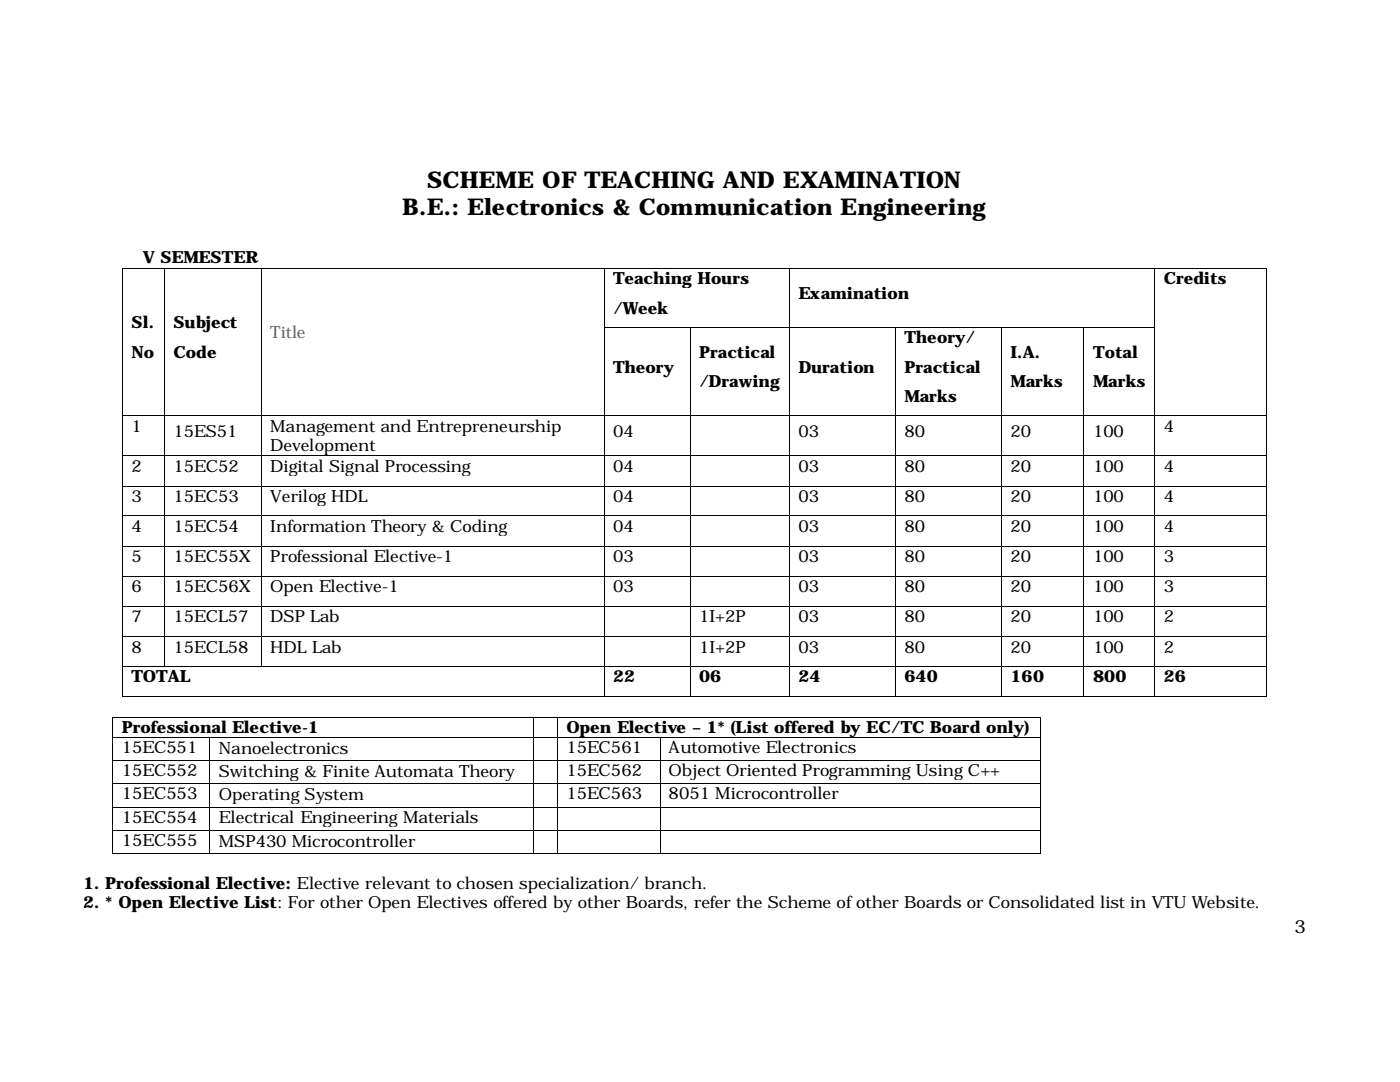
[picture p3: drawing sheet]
<svg xmlns="http://www.w3.org/2000/svg" width="279mm" height="216mm" viewBox="0 0 279 216" stroke-linecap="round" stroke-linejoin="round" font-family="sans-serif">
<defs><g id="words">
<g font-size="4.6">
<text x="85.3" y="37.5">SCHEME OF TEACHING AND EXAMINATION</text>
<text x="80.3" y="42.9">B.E.: Electronics &amp; Communication Engineering</text>
</g>
<text font-size="3.7" x="258.3" y="186.1">3</text>
<g font-size="3.3">
<text x="28.5" y="52.5">V SEMESTER</text>
<text x="122.3" y="56.6">Teaching Hours</text>
<text x="159.3" y="59.6">Examination</text>
<text x="232.2" y="56.6">Credits</text>
<text x="26.2" y="65.5">Sl.</text>
<text x="34.6" y="65.5">Subject</text>
<text x="122.3" y="62.6">/Week</text>
<text x="26.2" y="71.4">No</text>
<text x="34.6" y="71.4">Code</text>
<text x="139.5" y="71.5">Practical</text>
<text x="180.5" y="68.5">Theory/</text>
<text x="201.7" y="71.5">I.A.</text>
<text x="218.2" y="71.5">Total</text>
<text x="122.3" y="74.4">Theory</text>
<text x="139.5" y="77.3">/Drawing</text>
<text x="159.3" y="74.4">Duration</text>
<text x="180.5" y="74.4">Practical</text>
<text x="201.7" y="77.3">Marks</text>
<text x="218.2" y="77.3">Marks</text>
<text x="180.5" y="80.3">Marks</text>
<text x="26.2" y="86.2">1</text>
<text x="34.6" y="87.2">15ES51</text>
<text x="53.9" y="86.1">Management and Entrepreneurship</text>
<text x="122.3" y="87.2">04</text>
<text x="159.3" y="87.2">03</text>
<text x="180.5" y="87.2">80</text>
<text x="201.7" y="87.2">20</text>
<text x="218.2" y="87.2">100</text>
<text x="232.2" y="86.2">4</text>
<text x="26.2" y="94.2">2</text>
<text x="34.6" y="94.2">15EC52</text>
<text x="53.9" y="90">Development</text>
<text x="53.9" y="94.2">Digital Signal Processing</text>
<text x="122.3" y="94.2">04</text>
<text x="159.3" y="94.2">03</text>
<text x="180.5" y="94.2">80</text>
<text x="201.7" y="94.2">20</text>
<text x="218.2" y="94.2">100</text>
<text x="232.2" y="94.2">4</text>
<text x="26.2" y="100.2">3</text>
<text x="34.6" y="100.2">15EC53</text>
<text x="53.9" y="100.2">Verilog HDL</text>
<text x="122.3" y="100.2">04</text>
<text x="159.3" y="100.2">03</text>
<text x="180.5" y="100.2">80</text>
<text x="201.7" y="100.2">20</text>
<text x="218.2" y="100.2">100</text>
<text x="232.2" y="100.2">4</text>
<text x="26.2" y="106.2">4</text>
<text x="34.6" y="106.2">15EC54</text>
<text x="53.9" y="106.2">Information Theory &amp; Coding</text>
<text x="122.3" y="106.2">04</text>
<text x="159.3" y="106.2">03</text>
<text x="180.5" y="106.2">80</text>
<text x="201.7" y="106.2">20</text>
<text x="218.2" y="106.2">100</text>
<text x="232.2" y="106.2">4</text>
<text x="26.2" y="112.2">5</text>
<text x="34.6" y="112.2">15EC55X</text>
<text x="53.9" y="112.2">Professional Elective-1</text>
<text x="122.3" y="112.2">03</text>
<text x="159.3" y="112.2">03</text>
<text x="180.5" y="112.2">80</text>
<text x="201.7" y="112.2">20</text>
<text x="218.2" y="112.2">100</text>
<text x="232.2" y="112.2">3</text>
<text x="26.2" y="118.2">6</text>
<text x="34.6" y="118.2">15EC56X</text>
<text x="53.9" y="118.2">Open Elective-1</text>
<text x="122.3" y="118.2">03</text>
<text x="159.3" y="118.2">03</text>
<text x="180.5" y="118.2">80</text>
<text x="201.7" y="118.2">20</text>
<text x="218.2" y="118.2">100</text>
<text x="232.2" y="118.2">3</text>
<text x="26.2" y="124.1">7</text>
<text x="34.6" y="124.1">15ECL57</text>
<text x="53.9" y="124.1">DSP Lab</text>
<text x="139.5" y="124.1">1I+2P</text>
<text x="159.3" y="124.1">03</text>
<text x="180.5" y="124.1">80</text>
<text x="201.7" y="124.1">20</text>
<text x="218.2" y="124.1">100</text>
<text x="232.2" y="124.1">2</text>
<text x="26.2" y="130.2">8</text>
<text x="34.6" y="130.2">15ECL58</text>
<text x="53.9" y="130.2">HDL Lab</text>
<text x="139.5" y="130.2">1I+2P</text>
<text x="159.3" y="130.2">03</text>
<text x="180.5" y="130.2">80</text>
<text x="201.7" y="130.2">20</text>
<text x="218.2" y="130.2">100</text>
<text x="232.2" y="130.2">2</text>
<text x="26.2" y="136.1">TOTAL</text>
<text x="122.3" y="136.1">22</text>
<text x="139.5" y="136.1">06</text>
<text x="159.3" y="136.1">24</text>
<text x="180.5" y="136.1">640</text>
<text x="201.7" y="136.1">160</text>
<text x="218.2" y="136.1">800</text>
<text x="232.2" y="136.1">26</text>
<text x="24.3" y="146.2">Professional Elective-1</text>
<text x="113" y="146.2">Open Elective – 1* (List offered by EC/TC Board only)</text>
<text x="24.3" y="150.3">15EC551</text>
<text x="24.3" y="154.9">15EC552</text>
<text x="43.7" y="150.4">Nanoelectronics</text>
<text x="43.7" y="154.9">Switching &amp; Finite Automata Theory</text>
<text x="113" y="150.3">15EC561</text>
<text x="113" y="154.9">15EC562</text>
<text x="133.4" y="150.3">Automotive Electronics</text>
<text x="133.4" y="154.9">Object Oriented Programming Using C++</text>
<text x="24.3" y="159.5">15EC553</text>
<text x="43.7" y="159.6">Operating System</text>
<text x="113" y="159.5">15EC563</text>
<text x="133.4" y="159.5">8051 Microcontroller</text>
<text x="24.3" y="164.2">15EC554</text>
<text x="43.7" y="164.3">Electrical Engineering Materials</text>
<text x="24.3" y="168.8">15EC555</text>
<text x="43.7" y="168.9">MSP430 Microcontroller</text>
<text x="16.6" y="177.3">1. Professional Elective: Elective relevant to chosen specialization/ branch.</text>
<text x="16.6" y="181.2">2. * Open Elective List: For other Open Electives offered by other Boards, refer the Scheme of other Boards or Consolidated list in VTU Website.</text>
</g>
<text font-size="3.3" fill="#365f91" x="53.9" y="67.5">Title</text>
</g></defs>
<g fill="#000">
<path d="M24.4 53.4h.2v.2h-.2zM32.8 53.4h.1v.2h-.1zM52.2 53.4h.1v.2h-.1zM120.5 53.4h.1v.2h-.1zM157.4 53.4h.2v.2h-.2zM230.4 53.4h.1v.2h-.1zM252.6 53.4l.1 .2zM24.4 65.3h.2v.1h-.2zM32.8 65.3h.1v.1h-.1zM52.2 65.3h.1v.1h-.1zM120.5 65.3h.1v.1h-.1zM137.7 65.3h.1v.1h-.1z"/>
<path d="M157.4 65.3h.2v.1h-.2zM178.6 65.3h.2v.1h-.2zM199.7 65.3h.2v.1h-.2zM216.2 65.3h.2v.1h-.2zM230.4 65.3h.1v.1h-.1zM252.6 65.3l.1 .1zM24.4 82.9h.2v.2h-.2zM24.4 90.8h.2v.2h-.2zM24.4 96.9h.2v.2h-.2zM32.8 82.9h.1v.2h-.1zM32.8 90.8h.1v.2h-.1zM32.8 96.9h.1v.2h-.1z"/>
<path d="M52.2 82.9h.1v.2h-.1zM52.2 90.8h.1v.2h-.1zM52.2 96.9h.1v.2h-.1zM120.5 82.9h.1v.2h-.1zM120.5 90.8h.1v.2h-.1zM120.5 96.9h.1v.2h-.1zM137.7 82.9h.1v.2h-.1zM137.7 90.8h.1v.2h-.1zM137.7 96.9h.1v.2h-.1zM157.4 82.9h.2v.2h-.2zM157.4 90.8h.2v.2h-.2zM157.4 96.9h.2v.2h-.2z"/>
<path d="M178.6 82.9h.2v.2h-.2zM178.6 90.8h.2v.2h-.2zM178.6 96.9h.2v.2h-.2zM199.7 82.9h.2v.2h-.2zM199.7 90.8h.2v.2h-.2zM199.7 96.9h.2v.2h-.2zM216.2 82.9h.2v.2h-.2zM216.2 90.8h.2v.2h-.2zM216.2 96.9h.2v.2h-.2zM230.4 82.9h.1v.2h-.1zM230.4 90.8h.1v.2h-.1zM230.4 96.9h.1v.2h-.1z"/>
<path d="M252.6 82.9l.1 .2zM252.6 90.8l.1 .2zM252.6 96.9l.1 .2zM24.4 102.9h.2v.1h-.2zM24.4 108.9h.2v.2h-.2zM24.4 114.9h.2v.2h-.2zM32.8 102.9h.1v.1h-.1zM32.8 108.9h.1v.2h-.1zM32.8 114.9h.1v.2h-.1zM52.2 102.9h.1v.1h-.1zM52.2 108.9h.1v.2h-.1zM52.2 114.9h.1v.2h-.1z"/>
<path d="M120.5 102.9h.1v.1h-.1zM120.5 108.9h.1v.2h-.1zM120.5 114.9h.1v.2h-.1zM137.7 102.9h.1v.1h-.1zM137.7 108.9h.1v.2h-.1zM137.7 114.9h.1v.2h-.1zM157.4 102.9h.2v.1h-.2zM157.4 108.9h.2v.2h-.2zM157.4 114.9h.2v.2h-.2zM178.6 102.9h.2v.1h-.2zM178.6 108.9h.2v.2h-.2zM178.6 114.9h.2v.2h-.2z"/>
<path d="M199.7 102.9h.2v.1h-.2zM199.7 108.9h.2v.2h-.2zM199.7 114.9h.2v.2h-.2zM216.2 102.9h.2v.1h-.2zM216.2 108.9h.2v.2h-.2zM216.2 114.9h.2v.2h-.2zM230.4 102.9h.1v.1h-.1zM230.4 108.9h.1v.2h-.1zM230.4 114.9h.1v.2h-.1zM252.6 102.9l.1 .1zM252.6 108.9l.1 .2zM252.6 114.9l.1 .2z"/>
<path d="M24.4 120.9h.2v.2h-.2zM24.4 126.9h.2v.2h-.2zM24.4 132.9h.2v.2h-.2zM24.4 138.9h.2v.2h-.2zM32.8 120.9h.1v.2h-.1zM32.8 126.9h.1v.2h-.1zM32.8 132.9h.1v.2h-.1zM52.2 120.9h.1v.2h-.1zM52.2 126.9h.1v.2h-.1zM52.2 132.9h.1v.2h-.1zM120.5 120.9h.1v.2h-.1zM120.5 126.9h.1v.2h-.1z"/>
<path d="M120.5 132.9h.1v.2h-.1zM120.5 138.9h.1v.2h-.1zM137.7 120.9h.1v.2h-.1zM137.7 126.9h.1v.2h-.1zM137.7 132.9h.1v.2h-.1zM137.7 138.9h.1v.2h-.1zM157.4 120.9h.2v.2h-.2zM157.4 126.9h.2v.2h-.2zM157.4 132.9h.2v.2h-.2zM157.4 138.9h.2v.2h-.2zM178.6 120.9h.2v.2h-.2zM178.6 126.9h.2v.2h-.2z"/>
<path d="M178.6 132.9h.2v.2h-.2zM178.6 138.9h.2v.2h-.2zM199.7 120.9h.2v.2h-.2zM199.7 126.9h.2v.2h-.2zM199.7 132.9h.2v.2h-.2zM199.7 138.9h.2v.2h-.2zM216.2 120.9h.2v.2h-.2zM216.2 126.9h.2v.2h-.2zM216.2 132.9h.2v.2h-.2zM216.2 138.9h.2v.2h-.2zM230.4 120.9h.1v.2h-.1zM230.4 126.9h.1v.2h-.1z"/>
<path d="M230.4 132.9h.1v.2h-.1zM230.4 138.9h.1v.2h-.1zM252.6 120.9l.1 .2zM252.6 126.9l.1 .2zM252.6 132.9l.1 .2zM252.6 138.9l.1 .2zM22.4 143h.1v.2h-.1zM22.4 147.1h.1v.1h-.1zM22.4 151.7l.1 .1zM22.4 156.3h.1v.2h-.1zM41.7 147.1h.2v.1h-.2zM41.7 151.7l.2 .1z"/>
<path d="M41.7 156.3h.2v.2h-.2zM106.4 143h.2v.2h-.2zM106.4 147.1h.2v.1h-.2zM106.4 151.7l.2 .1zM106.4 156.3h.2v.2h-.2zM111.2 143h.1v.2h-.1zM111.2 147.1h.1v.1h-.1zM111.2 151.7l.1 .1zM111.2 156.3h.1v.2h-.1zM131.7 147.1h.1v.1h-.1zM131.7 151.7l.1 .1zM131.7 156.3h.1v.2h-.1z"/>
<path d="M207.5 143l.1 .2zM207.5 147.1l.1 .1zM207.5 151.7l.1 .1zM207.5 156.3l.1 .2zM22.4 161l.1 .1zM22.4 165.6h.1v.2h-.1zM22.4 170.3h.1zM41.7 161l.2 .1zM41.7 165.6h.2v.2h-.2zM41.7 170.3h.2zM106.4 161l.2 .1zM106.4 165.6h.2v.2h-.2z"/>
<path d="M106.4 170.3h.2zM111.2 161l.1 .1zM111.2 165.6h.1v.2h-.1zM111.2 170.3h.1zM131.7 161l.1 .1zM131.7 165.6h.1v.2h-.1zM131.7 170.3h.1zM207.5 161l.1 .1zM207.5 165.6l.1 .2zM207.5 170.3h.1z"/>
</g>
<g fill="none" stroke="#000" stroke-width=".2">
<path d="M24.5 53.6v11.7M24.6 53.5h8.2M32.9 53.6v11.7M32.9 53.5h19.3M52.2 53.6v11.7M52.3 53.5h68.2M120.6 53.6v11.7M120.6 53.5h36.8M157.5 53.6v11.7M157.6 53.5h72.8M230.5 53.6v11.7M230.5 53.5h22.1"/>
<path d="M252.7 53.6v11.7M24.5 65.4v17.5M32.9 65.4v17.5M52.2 65.4v17.5M120.6 65.4v17.5M120.6 65.4h17.1M137.8 65.4v17.5M137.8 65.4h19.6M157.5 65.4v17.5M157.6 65.4h21M178.7 65.4v17.5M178.8 65.4h20.9"/>
<path d="M199.8 65.4v17.5M199.9 65.4h16.3M216.3 65.4v17.5M216.4 65.4h14M230.5 65.4v17.5M252.7 65.4v17.5M24.5 83.1v7.7M24.5 91v5.9M24.5 97.1v5.8M24.6 83h8.2M24.6 90.9h8.2M24.6 97h8.2"/>
<path d="M32.9 83.1v7.7M32.9 91v5.9M32.9 97.1v5.8M32.9 83h19.3M32.9 90.9h19.3M32.9 97h19.3M52.2 83.1v7.7M52.2 91v5.9M52.2 97.1v5.8M52.3 83h68.2M52.3 90.9h68.2M52.3 97h68.2"/>
<path d="M120.6 83.1v7.7M120.6 91v5.9M120.6 97.1v5.8M120.6 83h17.1M120.6 90.9h17.1M120.6 97h17.1M137.8 83.1v7.7M137.8 91v5.9M137.8 97.1v5.8M137.8 83h19.6M137.8 90.9h19.6M137.8 97h19.6"/>
<path d="M157.5 83.1v7.7M157.5 91v5.9M157.5 97.1v5.8M157.6 83h21M157.6 90.9h21M157.6 97h21M178.7 83.1v7.7M178.7 91v5.9M178.7 97.1v5.8M178.8 83h20.9M178.8 90.9h20.9M178.8 97h20.9"/>
<path d="M199.8 83.1v7.7M199.8 91v5.9M199.8 97.1v5.8M199.9 83h16.3M199.9 90.9h16.3M199.9 97h16.3M216.3 83.1v7.7M216.3 91v5.9M216.3 97.1v5.8M216.4 83h14M216.4 90.9h14M216.4 97h14"/>
<path d="M230.5 83.1v7.7M230.5 91v5.9M230.5 97.1v5.8M230.5 83h22.1M230.5 90.9h22.1M230.5 97h22.1M252.7 83.1v7.7M252.7 91v5.9M252.7 97.1v5.8M24.5 103v5.9M24.5 109.1v5.8M24.5 115.1v5.8"/>
<path d="M24.6 103h8.2M24.6 109h8.2M24.6 115h8.2M32.9 103v5.9M32.9 109.1v5.8M32.9 115.1v5.8M32.9 103h19.3M32.9 109h19.3M32.9 115h19.3M52.2 103v5.9M52.2 109.1v5.8M52.2 115.1v5.8"/>
<path d="M52.3 103h68.2M52.3 109h68.2M52.3 115h68.2M120.6 103v5.9M120.6 109.1v5.8M120.6 115.1v5.8M120.6 103h17.1M120.6 109h17.1M120.6 115h17.1M137.8 103v5.9M137.8 109.1v5.8M137.8 115.1v5.8"/>
<path d="M137.8 103h19.6M137.8 109h19.6M137.8 115h19.6M157.5 103v5.9M157.5 109.1v5.8M157.5 115.1v5.8M157.6 103h21M157.6 109h21M157.6 115h21M178.7 103v5.9M178.7 109.1v5.8M178.7 115.1v5.8"/>
<path d="M178.8 103h20.9M178.8 109h20.9M178.8 115h20.9M199.8 103v5.9M199.8 109.1v5.8M199.8 115.1v5.8M199.9 103h16.3M199.9 109h16.3M199.9 115h16.3M216.3 103v5.9M216.3 109.1v5.8M216.3 115.1v5.8"/>
<path d="M216.4 103h14M216.4 109h14M216.4 115h14M230.5 103v5.9M230.5 109.1v5.8M230.5 115.1v5.8M230.5 103h22.1M230.5 109h22.1M230.5 115h22.1M252.7 103v5.9M252.7 109.1v5.8M252.7 115.1v5.8"/>
<path d="M24.5 121.1v5.8M24.5 127.1v5.8M24.5 133.1v5.8M24.6 121h8.2M24.6 127h8.2M24.6 133h8.2M24.6 139h95.9M32.9 121.1v5.8M32.9 127.1v5.8M32.9 121h19.3M32.9 127h19.3M32.9 133h19.3"/>
<path d="M52.2 121.1v5.8M52.2 127.1v5.8M52.3 121h68.2M52.3 127h68.2M52.3 133h68.2M120.6 121.1v5.8M120.6 127.1v5.8M120.6 133.1v5.8M120.6 121h17.1M120.6 127h17.1M120.6 133h17.1M120.6 139h17.1"/>
<path d="M137.8 121.1v5.8M137.8 127.1v5.8M137.8 133.1v5.8M137.8 121h19.6M137.8 127h19.6M137.8 133h19.6M137.8 139h19.6M157.5 121.1v5.8M157.5 127.1v5.8M157.5 133.1v5.8M157.6 121h21M157.6 127h21"/>
<path d="M157.6 133h21M157.6 139h21M178.7 121.1v5.8M178.7 127.1v5.8M178.7 133.1v5.8M178.8 121h20.9M178.8 127h20.9M178.8 133h20.9M178.8 139h20.9M199.8 121.1v5.8M199.8 127.1v5.8M199.8 133.1v5.8"/>
<path d="M199.9 121h16.3M199.9 127h16.3M199.9 133h16.3M199.9 139h16.3M216.3 121.1v5.8M216.3 127.1v5.8M216.3 133.1v5.8M216.4 121h14M216.4 127h14M216.4 133h14M216.4 139h14M230.5 121.1v5.8"/>
<path d="M230.5 127.1v5.8M230.5 133.1v5.8M230.5 121h22.1M230.5 127h22.1M230.5 133h22.1M230.5 139h22.1M252.7 121.1v5.8M252.7 127.1v5.8M252.7 133.1v5.8M22.4 143.2v3.9M22.4 147.2v4.5M22.4 151.8v4.5"/>
<path d="M22.4 156.5v4.5M22.5 143.1h83.9M22.5 147.2h19.2M22.5 151.8h19.2M22.5 156.4h19.2M41.8 147.2v4.5M41.8 151.8v4.5M41.8 156.5v4.5M41.9 147.2h64.5M41.9 151.8h64.5M41.9 156.4h64.5M106.5 143.2v3.9"/>
<path d="M106.5 147.2v4.5M106.5 151.8v4.5M106.5 156.5v4.5M106.6 143.1h4.6M106.6 147.2h4.6M106.6 151.8h4.6M106.6 156.4h4.6M111.3 143.2v3.9M111.3 147.2v4.5M111.3 151.8v4.5M111.3 156.5v4.5M111.3 143.1h96.2"/>
<path d="M111.3 147.2h20.4M111.3 151.8h20.4M111.3 156.4h20.4M131.7 147.2v4.5M131.7 151.8v4.5M131.7 156.5v4.5M131.8 147.2h75.7M131.8 151.8h75.7M131.8 156.4h75.7M207.6 143.2v3.9M207.6 147.2v4.5M207.6 151.8v4.5"/>
<path d="M207.6 156.5v4.5M22.4 161.1v4.5M22.4 165.8v4.5M22.5 161.1h19.2M22.5 165.7h19.2M22.5 170.3h19.2M41.8 161.1v4.5M41.8 165.8v4.5M41.9 161.1h64.5M41.9 165.7h64.5M41.9 170.3h64.5M106.5 161.1v4.5"/>
<path d="M106.5 165.8v4.5M106.6 161.1h4.6M106.6 165.7h4.6M106.6 170.3h4.6M111.3 161.1v4.5M111.3 165.8v4.5M111.3 161.1h20.4M111.3 165.7h20.4M111.3 170.3h20.4M131.7 161.1v4.5M131.7 165.8v4.5M131.8 161.1h75.7"/>
<path d="M131.8 165.7h75.7M131.8 170.3h75.7M207.6 161.1v4.5M207.6 165.8v4.5"/>
</g>
<use href="#words"/>
</svg>
